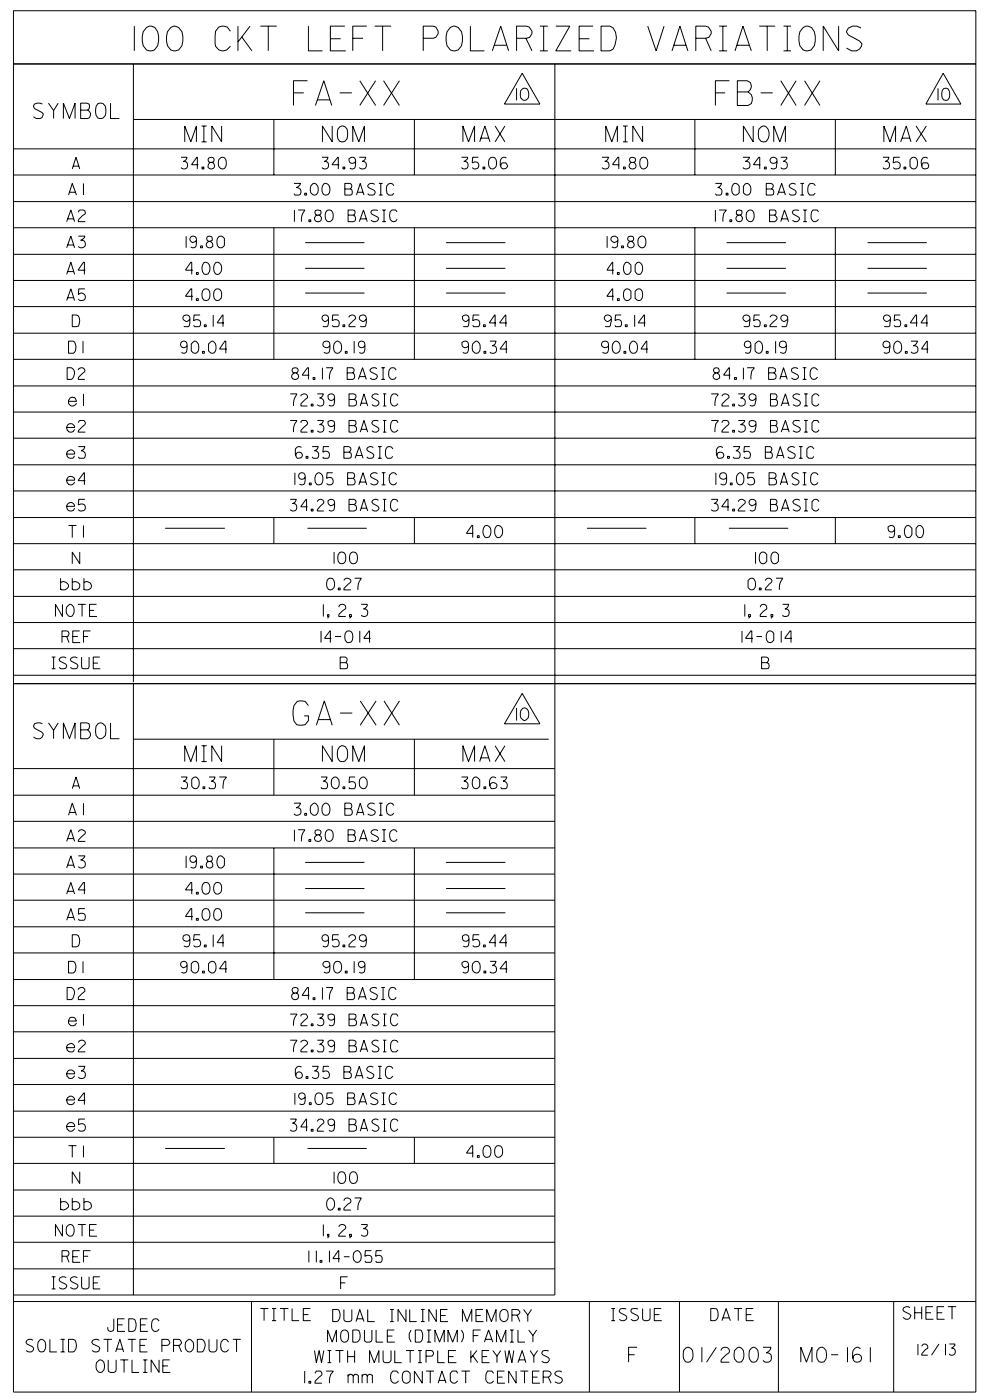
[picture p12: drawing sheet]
<svg xmlns="http://www.w3.org/2000/svg" width="179mm" height="254mm" viewBox="0 0 179 254" stroke-linecap="round" stroke-linejoin="round" font-family="sans-serif">
<g fill="none" stroke="#000" stroke-width=".18">
<path d="M2.4 1.9h174.6v250.7h-174.6zM2.4 11.6h174.6M7.7 18.9a1.12 1.12 0 0 0-1.6 .3l.2 .5 1.6 1-.3 .6a1.19 1.19 0 0 1-1.5-.1M8.8 18.7l.9 1.4 .9-1.4M14.6 20h1.3a.82 .82 0 0 1 .5 .7 .82 .82 0 0 1-.5 .8h-1.3v-2.8h1.1l.5 .2a.89 .89 0 0 1-.3 1.1M17.8 18.8l.6-.1a1.28 1.28 0 0 1 .8 1.7l-.1 .5-.4 .5-.6 .1a1.28 1.28 0 0 1-.8-1.6l.1-.6zM20.1 18.7v2.8h1.6M24.2 11.6v112.2M24.4 4.7v4.5M26.6 5l.5-.3h.4l.6 .3a3.2 3.2 0 0 1-.1 4.1l-.5 .1-.9-.1a3 3 0 0 1 0-4.1zM31 5l.5-.3a1.66 1.66 0 0 1 1.7 1.9l-.2 1.7-.6 .8-.6 .1-.8-.1a3 3 0 0 1 0-4.1zM41.8 5.7l-.6-.8-.6-.2-.9 .2-.6 .8-.1 .9 .1 1.8 .6 .7 .6 .1 .8-.1 .7-.7"/>
<path d="M43.2 4.7v4.5M43.8 6.7l1.9 2.5M45.4 4.7l-2.2 2.9M47.2 4.7h3M48.7 4.7v4.5M53.2 16.8h1.9M55.8 14.6h-2.6v4.5M56 4.7v4.5h2.5M57.2 19.1l1.5-4.5 1.5 4.5M57.6 18.1h2.2M59.9 7h1.9M61.6 16.8h2.2"/>
<path d="M62.6 4.7h-2.7v4.5h2.8M64 6.9h1.9M65.3 14.6l2.8 4.5M66.5 4.7h-2.5v4.5M68 4.7h2.9M68.1 14.6l-2.8 4.5M69.4 4.7v4.5M69.6 14.6l2.9 4.5M72.5 14.6l-2.9 4.5M76.8 6.9h1.8l.5-.1 .4-.7v-.4l-.4-.8-.5-.2h-1.8v4.5M81.7 5l.5-.3a1.66 1.66 0 0 1 1.7 1.9l-.2 1.7-.6 .8-.6 .1-.8-.1a3 3 0 0 1 0-4.1zM85.3 4.7v4.5h2.6"/>
<path d="M89.3 9.2l1.5-4.5 1.5 4.5M89.6 8.2h2.2M93.7 6.9h1.8l.6-.1 .4-.7v-.4l-.5-.8-.5-.2h-1.8v4.5M93.7 16v2.2M94.5 16.4a.81 .81 0 0 1 1.1-.3 1.54 1.54 0 0 1-.1 2l-.4 .1a.96 .96 0 0 1-.7-1.3zM94.7 13.3l3.2 5.6h-6.4zM95.4 6.9l1.1 2.3M97.9 4.7h1.5M97.9 9.2h1.5M98.6 4.7v4.5M100.7 11.6v223.3h-98.3M100.8 4.7h2.6l-2.6 4.5h2.8"/>
<path d="M105.1 7h1.8M107.6 4.7h-2.5v4.5h2.7M109 4.7h1.6l.6 .4a3.3 3.3 0 0 1 0 3.8l-.6 .3h-1.6zM117.5 4.7l1.5 4.5 1.5-4.5M121.9 9.2l1.4-4.5 1.5 4.5M122.2 8.2h2.2M126.2 6.9h1.8l.6-.1 .4-.7v-.4l-.5-.8-.5-.2h-1.8v4.5M128 6.9l1 2.3M129.8 16.8h1.8M130.5 4.7h1.4M130.5 9.2h1.4M131.1 4.7v4.5"/>
<path d="M132.3 14.6h-2.5v4.5M133.3 9.2l1.5-4.5 1.5 4.5M133.7 8.2h2.2M133.8 16.7h1.9a1.54 1.54 0 0 1 .6 2.1l-.6 .3h-1.9v-4.5h1.7l.6 .4a1.23 1.23 0 0 1-.4 1.7M137.7 4.7h2.9M138 16.8h2.2M139.2 4.7v4.5M141.6 14.6l2.8 4.5M142.1 4.7h1.4M142.1 9.2h1.4M142.8 4.7v4.5M144.4 14.6l-2.8 4.5"/>
<path d="M145.7 5l.5-.3 1 .3a3.2 3.2 0 0 1-.1 4.1l-.6 .1-.8-.1a3 3 0 0 1 0-4.1zM146 14.6l2.7 4.5M148.7 14.6l-2.7 4.5M152.1 4.7v4.5l-2.8-4.5v4.5M156.2 5.1a1.69 1.69 0 0 0-2.6 .6l.3 .6 2 1.2 .5 .5-.1 .4a1.44 1.44 0 0 1-2.1 .7l-.6-.4M170.2 16v2.2M171.1 13.3l3.2 5.6h-6.3zM171.2 16.1l.5-.1a1.31 1.31 0 0 1 .5 1.8 .71 .71 0 0 1-1 .3 1.62 1.62 0 0 1 0-2zM2.4 27h174.6M2.4 31.8h174.6M2.4 36.6h174.6M9.7 20.1v1.4"/>
<path d="M11.5 21.5v-2.8l1.1 2.8 1-2.8v2.8M12.3 39.7h1.1M12.4 35.4l.7-2.1 .8 2.1M12.6 34.9h1.1M13.1 30.6l.7-2.1 .7 2.1M13.3 30.1h1M14.2 38.5l.3-.4h.6l.3 .2v.6l-1.1 .9-.1 .4h1.3M15.1 33.3v2.1M24.2 21.7h152.8M32.8 28.5h1.1a.9 .9 0 0 1-.6 .8 .68 .68 0 0 1 .7 .9 .68 .68 0 0 1-1.2 .2M33.5 25.7v-2.8l1.1 2.8 1-2.8v2.8M36 29.9h-1.2l.9-1.4 .1 2.1"/>
<path d="M36.6 25.7h.9M36.6 22.9h.9M36.6 30.3h.4v.3h-.4zM37 22.9v2.8M38.2 29.5a.63 .63 0 0 0-.5 .6 .63 .63 0 0 0 .5 .5 .61 .61 0 0 0 .7-.5 .61 .61 0 0 0-.7-.6l-.4-.2-.1-.3a.61 .61 0 0 1 1.1-.3v.6l-.4 .2M40 28.6l.5-.1a1.22 1.22 0 0 1 0 2.1h-.2a1.2 1.2 0 0 1-.3-2zM40.2 22.9v2.8l-1.8-2.8v2.8M49.7 21.7v10.1M53.3 33.3h1.2l-.4 .6-.4 .1a.73 .73 0 0 1 .9 .5 .73 .73 0 0 1-.3 .9h-.8l-.2-.3M53.4 38.1v2.1M54.1 38.1l1.2 .1a2.58 2.58 0 0 0-.6 2M55.3 35.1h.3v.3h-.3z"/>
<path d="M56 39.9h.4v.3h-.4zM56.7 33.4l.3-.1a1.16 1.16 0 0 1 .7 1 1.16 1.16 0 0 1-.6 1.1h-.1a1.2 1.2 0 0 1-.3-2zM57.6 39a.61 .61 0 0 0-.4 1 .61 .61 0 0 0 1 0 .61 .61 0 0 0-.4-1 .5 .5 0 0 1-.6-.2 .5 .5 0 0 1 .1-.6h.9v.2a.46 .46 0 0 1-.4 .6M58.4 28.5h1.1a.9 .9 0 0 1-.7 .8 .68 .68 0 0 1 .8 .9 .68 .68 0 0 1-1.2 .2M58.7 33.4l.3-.1a1.15 1.15 0 0 1 .9 .8 1.15 1.15 0 0 1-.4 1.2 .71 .71 0 0 1-1-.3 1.73 1.73 0 0 1 .2-1.6zM59.3 38.2a.75 .75 0 0 1 1.1 .7 .93 .93 0 0 1-.8 1.3 1.32 1.32 0 0 1-.3-2zM60.3 22.9v2.8l-1.8-2.8v2.8M61.5 29.9h-1.2l1-1.4 .1 2.1M61.6 23l.6-.1a1.28 1.28 0 0 1 .9 1.7l-.1 .5-.4 .6h-.6a1.33 1.33 0 0 1-.8-1.7l.1-.5zM62.2 30.3h.4v.3h-.4zM62.6 34.3h1a.61 .61 0 0 1 .3 .5 .61 .61 0 0 1-.3 .6h-1v-2.1h.9l.2 .1a.66 .66 0 0 1-.1 .9M63.1 39h1.1a.68 .68 0 0 1 0 1.2h-1.1v-2.1l1.2 .1a.64 .64 0 0 1-.1 .8"/>
<path d="M64 25.7v-2.8l1.1 2.8 1-2.8v2.8M64.5 29.3a.65 .65 0 0 1-.8 .3 .65 .65 0 0 1-.4-.8 .67 .67 0 0 1 .7-.3 .67 .67 0 0 1 .5 .5 1.55 1.55 0 0 1-.3 1.6h-.4l-.3-.1M64.7 35.4l.6-2.1 .7 2.1M64.8 34.9h1.1M65.2 28.5h1.2a.9 .9 0 0 1-.7 .8 .7 .7 0 0 1 .7 1 .7 .7 0 0 1-1.2 .1M65.3 39.7h1.1M68 33.4a.78 .78 0 0 0-1.3 .4l.2 .2 1 .5 .2 .3-.2 .5-.9 .1-.3-.3M68.6 38.2a1.01 1.01 0 0 0-1.3 .2l.2 .5 1 .5 .2 .1v.3a.82 .82 0 0 1-1.4 .2M68.7 35.4h.7M68.7 33.3h.7M69.1 33.3v2.1M69.3 38.1h.7"/>
<path d="M69.7 38.1v2.1M71.4 33.7l-.2-.3-.4-.1a.96 .96 0 0 0-.6 1.4v.4l.3 .3h.7l.2-.3M72 38.4l-.2-.3h-.7a1.27 1.27 0 0 0 .3 2.1l.4-.1 .2-.3M75.2 21.7v10.1M83.7 28.5h1.1v.3l-.7 .5a.68 .68 0 0 1 .8 .9 .68 .68 0 0 1-1.2 .2M84 25.7v-2.8l1 2.8 1.1-2.8v2.8M86.8 28.5h-1l-.1 1a.78 .78 0 0 1 1.1 .1 .67 .67 0 0 1-.2 1 .67 .67 0 0 1-.9-.2M87 25.7l1-2.8 .9 2.8M87.2 25.1h1.4M87.6 30.3h.4v.3h-.4zM89 28.6a.75 .75 0 0 1 1.1 .8 .93 .93 0 0 1-.9 1.2 1.32 1.32 0 0 1-.2-2zM89.8 22.9l1.8 2.8"/>
<path d="M91.6 22.9l-1.8 2.8M91.8 28.7a.56 .56 0 0 0-.7-.1 1.25 1.25 0 0 0 .2 2h.5l.3-.5-.3-.6h-.7l-.3 .6M109.2 28.5h1.2a.9 .9 0 0 1-.7 .8 .7 .7 0 0 1 .7 1 .7 .7 0 0 1-1.2 .1M109.9 25.7v-2.8l1.1 2.8 1-2.8v2.8M112.3 29.9h-1.1l.9-1.4h.2v2.1M113 25.7h.9M113 22.9h.9M113.1 30.3h.3v.3h-.3zM113.4 22.9v2.8M114.6 29.5a.61 .61 0 0 0-.4 .9 .61 .61 0 0 0 1.1 0 .61 .61 0 0 0-.4-.9 .5 .5 0 0 1-.6-.2 .5 .5 0 0 1 .1-.7 .62 .62 0 0 1 .9 .4l-.1 .3-.3 .2M116.4 28.6a.75 .75 0 0 1 1.1 .8 .93 .93 0 0 1-.8 1.2 1.32 1.32 0 0 1-.3-2zM116.6 22.9v2.8l-1.8-2.8v2.8"/>
<path d="M126.1 21.7v10.1M129.8 33.3h1.1a.9 .9 0 0 1-.7 .7 .76 .76 0 0 1 .8 .5 .76 .76 0 0 1-.3 .9h-.8l-.1-.3M129.8 38.1v2.1M130.5 38.1h1.2a2.25 2.25 0 0 0-.6 2.1M131.7 35.1h.4v.3h-.4zM132.4 39.9h.3v.3h-.3zM133.1 33.4l.4-.1 .3 .1 .3 .4v1.2l-.3 .3-.5 .1a1.32 1.32 0 0 1-.2-2zM134 39a.6 .6 0 0 0-.4 .9 .6 .6 0 0 0 1 0 .6 .6 0 0 0-.4-.9l-.6-.1v-.5l.1-.2h.7a.48 .48 0 0 1 .2 .5 .48 .48 0 0 1-.4 .3M134.8 28.5h1.2l-.5 .6-.3 .2a.71 .71 0 0 1 .8 .9 .71 .71 0 0 1-1.2 .2M135.2 33.4l.3-.1a1.16 1.16 0 0 1 .7 1 1.16 1.16 0 0 1-.6 1.1l-.4-.1-.3-.3v-1.2zM135.5 38.5l.3-.3 .4-.1a1.22 1.22 0 0 1 0 2.1h-.2a.96 .96 0 0 1-.6-1.3zM136.6 22.9v2.8l-1.7-2.8v2.8"/>
<path d="M137.7 23.5l.7-.6a1.46 1.46 0 0 1 .9 2.2l-.3 .6h-.6a1.28 1.28 0 0 1-.8-1.7zM137.9 29.9h-1.2l1-1.4h.1v2.1M138.7 30.3h.3v.3h-.3zM139 34.3h.9a.67 .67 0 0 1 .4 1l-1.3 .1v-2.1h.9l.3 .1 .1 .4-.4 .5M139.6 39h.9l.3 .3a.54 .54 0 0 1 .1 .5 .54 .54 0 0 1-.4 .4h-.9v-2.1l1.1 .1a.64 .64 0 0 1-.2 .8M140.4 25.7v-2.8l1.1 2.8 1-2.8v2.8M141 29.3a.68 .68 0 0 1-.8 .3 .68 .68 0 0 1-.5-.6 .65 .65 0 0 1 .6-.5 .65 .65 0 0 1 .7 .5l-.2 1.5-.4 .1-.5-.1M141 35.4l.8-2.1 .7 2.1M141.2 34.9h1.1M141.6 28.5h1.1v.3l-.6 .5a.68 .68 0 0 1 .7 .9 .68 .68 0 0 1-1.2 .2M141.8 39.7h1.1M144.3 33.4a.72 .72 0 0 0-1.1 .4l.1 .2 1 .5 .1 .3-.1 .5-.3 .1h-.6l-.2-.3"/>
<path d="M144.9 38.2a.93 .93 0 0 0-1.2 .2l.2 .5 1.1 .6-.1 .5a.78 .78 0 0 1-1.2 0M145.2 35.4h.7M145.2 33.3h.7M145.5 33.3v2.1M145.7 38.1h.7M146 38.1v2.1M147.9 33.7a.73 .73 0 0 0-1-.3 1.66 1.66 0 0 0 0 2h.7l.3-.3M148.5 38.4l-.3-.3h-.7a1.31 1.31 0 0 0 .2 2.1l.5-.1 .3-.3M151.5 21.7v10.1M160.2 28.5h1.1a.9 .9 0 0 1-.7 .8 .68 .68 0 0 1 .7 .9 .68 .68 0 0 1-1.1 .2M160.3 25.7v-2.8l1.1 2.8 1.1-2.8v2.8M163.2 28.5h-1.1l-.1 1a.86 .86 0 0 1 1.2 .1 .73 .73 0 0 1-.1 1h-.7l-.4-.2"/>
<path d="M163.4 25.7l1-2.8 .9 2.8M163.6 25.1h1.5M164 30.3h.3v.3h-.3zM165.1 29l.3-.4 .4-.1a1.22 1.22 0 0 1 0 2.1h-.4l-.3-.4zM166.2 22.9l1.8 2.8M168 22.9l-1.8 2.8M168.3 28.7l-.5-.2a.96 .96 0 0 0-.6 1.5l.1 .4a.72 .72 0 0 0 1.1 0 .64 .64 0 0 0-.2-.9h-.7l-.3 .6M2.4 50.9h174.6M2.4 55.6h174.6M2.4 46.1h174.6M2.4 41.3h174.6M12.1 49.8l.8-2.2 .6 2.2"/>
<path d="M12.1 54.5l.8-2.1 .6 2.1M12.1 40.2l.8-2.1 .6 2.1M12.1 45l.8-2.2 .6 2.2M12.3 49.3h1.1M12.3 54h1.1M12.3 44.4h1.1M13.1 57.1h.8a1.32 1.32 0 0 1 .3 2.1l-1.1 .1zM14.2 42.8h1.2l-.4 .6-.4 .2a.71 .71 0 0 1 .8 .9 .71 .71 0 0 1-1.2 .2M15.4 52.4h-1.1l-.1 1 .4-.2a.72 .72 0 0 1 .8 .4 .72 .72 0 0 1-.2 .8l-.7 .1-.3-.2M15.5 49h-1.3l.9-1.4h.2v2.2M33.8 42.8v2.2M34.4 57.9l-.5 .4-.6-.3a.55 .55 0 0 1 .1-.8 .68 .68 0 0 1 1 .5 1.62 1.62 0 0 1-.2 1.6l-.9-.1"/>
<path d="M35 49h-1.3l.9-1.4h.2v2.2M35 53.8h-1.3l.9-1.4h.2v2.1M35.6 49.4h.4v.4h-.4zM35.6 54.2h.4v.3h-.4zM35.6 43.6a.66 .66 0 0 1-1.1 .1 .59 .59 0 0 1 .4-.9 .59 .59 0 0 1 .7 .5l-.1 1.4a.62 .62 0 0 1-.9 .1M36.3 57.1h-1.1l-.1 1.1a.81 .81 0 0 1 1.3 .3l-.1 .6-.2 .2h-.8l-.2-.3M36.4 44.6h.3v.4h-.3zM37 47.7l.2-.1a1.12 1.12 0 0 1 .8 1.7l-.3 .4-.5 .1a1.25 1.25 0 0 1-.5-1.7zM37 52.5a.75 .75 0 0 1 1.1 .8 .93 .93 0 0 1-.9 1.2 1.32 1.32 0 0 1-.2-2zM37.1 58.9h.3v.4h-.3zM37.9 43.8a.6 .6 0 0 0-.5 .6 .6 .6 0 0 0 .6 .6 .6 .6 0 0 0 .6-.6 1.23 1.23 0 0 0-1-.8v-.6a.61 .61 0 0 1 .8 0l.1 .6-.4 .2M38.7 57.1v2.2"/>
<path d="M39.1 47.7l.3-.1a1.17 1.17 0 0 1 .8 1 1.17 1.17 0 0 1-.7 1.2h-.1a1.25 1.25 0 0 1-.6-1.7zM39.1 52.5a.75 .75 0 0 1 1.1 .8 .93 .93 0 0 1-.8 1.2 1.32 1.32 0 0 1-.3-2zM39.7 42.9h.7l.3 .4v1.2l-.3 .4-.5 .1a1.32 1.32 0 0 1-.2-2.1zM40.6 58.6h-1.2l1-1.5 .1 2.2M49.7 41.3v23.9M55.4 44h10.7M55.4 48.7h10.7M55.4 53.2h10.7M59.6 57.9l-.3 .3a.59 .59 0 0 1-.8-.3 .59 .59 0 0 1 .4-.8 .59 .59 0 0 1 .7 .6 1.62 1.62 0 0 1-.3 1.6l-.7-.1M61.5 57.1h-1.1l-.1 1.1a.86 .86 0 0 1 1.2 .1 .88 .88 0 0 1-.2 1h-.9l-.1-.3M62.2 58.9h.4v.4h-.4zM63.3 57.6a.58 .58 0 0 1 .7-.4 .58 .58 0 0 1 .4 .7l-1.1 1v.4h1.2"/>
<path d="M65.2 40.2l.7-2.1 .7 2.1M66.4 57.9l-.5 .4-.6-.3a.55 .55 0 0 1 .1-.8 .68 .68 0 0 1 1 .5 1.62 1.62 0 0 1-.2 1.6l-.9-.1M69.3 40.2h.7M75.2 41.3v23.9M80.9 44h10.8M80.9 48.7h10.8M80.9 53.2h10.8M85.1 57.9l-.3 .3a.59 .59 0 0 1-.8-.2 .59 .59 0 0 1 .2-.8 .59 .59 0 0 1 .8 .2 2.41 2.41 0 0 1-.2 1.9l-.7-.1M86.9 57.1h-1.1v1.1a.86 .86 0 0 1 1.1 .1 .88 .88 0 0 1-.1 1h-.9l-.1-.3M87.7 58.9h.3v.4h-.3zM90 58.6h-1.2l.9-1.5 .1 2.2M91.9 58.6h-1.2l1-1.5 .1 2.2"/>
<path d="M110.1 42.8v2.2M110.9 57.9l-.3 .3a.58 .58 0 0 1-.8-.1 .58 .58 0 0 1 0-.8 .58 .58 0 0 1 .8-.1l.2 .2a2.97 2.97 0 0 1-.2 1.9l-.8-.1M111.3 49h-1.2l1-1.4 .1 2.2M111.3 53.8h-1.2l1-1.4 .1 2.1M112 49.4h.3v.4h-.3zM112 54.2h.3v.3h-.3zM112.1 43.6l-.7 .4-.5-.3a.55 .55 0 0 1 .2-.8 .68 .68 0 0 1 1 .4l-.2 1.5a.72 .72 0 0 1-.9 0M112.7 57.1h-1l-.1 1.1a.72 .72 0 0 1 1 0 .72 .72 0 0 1-.1 1.1h-.8l-.1-.3M112.8 44.6h.3v.4h-.3zM113.4 58.9h.4v.4h-.4zM113.4 47.7l.5-.1 .6 .5v1.2l-.4 .4-.4 .1a1.25 1.25 0 0 1-.5-1.7zM113.4 52.5h.7l.4 .3v1.3l-.4 .3-.4 .1a1.32 1.32 0 0 1-.3-2z"/>
<path d="M114.3 43.8l-.4 .3a.59 .59 0 0 0 .4 .9 .59 .59 0 0 0 .7-.6 .94 .94 0 0 0-1-.7l-.1-.4a.61 .61 0 0 1 1-.3v.6l-.4 .2M115.1 57.1v2.2M115.6 47.7l.2-.1a1.23 1.23 0 0 1 .8 1 1.23 1.23 0 0 1-.6 1.2l-.4-.1-.4-.4v-1.2zM115.6 52.5l.4-.1a1.22 1.22 0 0 1 0 2.1l-.4-.1-.4-.3v-1.3zM116.1 42.9l.5-.1a1.22 1.22 0 0 1 0 2.2h-.2a1.2 1.2 0 0 1-.3-2.1zM117.1 58.6h-1.3l1-1.5 .1 2.2M126.1 41.3v23.9M131.8 44h10.8M131.8 48.7h10.8M131.8 53.2h10.8M136 57.9l-.5 .4a.63 .63 0 0 1-.7-.6 .63 .63 0 0 1 .6-.6 .63 .63 0 0 1 .6 .6l-.1 1.5h-1M137.8 57.1h-1l-.1 1.1a.78 .78 0 0 1 1.1 .1 .88 .88 0 0 1-.1 1h-.8l-.2-.3"/>
<path d="M138.7 58.9h.3v.4h-.3zM139.7 57.6a.66 .66 0 0 1 .7-.4 .66 .66 0 0 1 .6 .5l-1.3 1.4v.2h1.3M141.6 40.2l.7-2.1 .8 2.1M142.9 57.9l-.3 .3a.58 .58 0 0 1-.8-.1 .58 .58 0 0 1 0-.8 .58 .58 0 0 1 .8-.1l.2 .2a2.97 2.97 0 0 1-.2 1.9l-.8-.1M145.7 40.2h.7M151.5 41.3v23.9M157.4 44h10.7M157.4 48.7h10.7M157.4 53.2h10.7M161.5 57.9l-.6 .4a.63 .63 0 0 1-.6-.6 .63 .63 0 0 1 .6-.6 .63 .63 0 0 1 .6 .6l-.1 1.5h-1M163.3 57.1h-1l-.1 1.1a.78 .78 0 0 1 1.1 .1 .88 .88 0 0 1-.2 1h-.7l-.2-.3M164.2 58.9h.3v.4h-.3z"/>
<path d="M166.4 58.6h-1.2l.9-1.5h.2v2.2M168.3 58.6h-1.2l.9-1.5 .1 2.2M2.4 70h174.6M2.4 74.8h174.6M2.4 65.2h174.6M2.4 60.5h174.6M2.4 79.5h174.6M12.1 77.6h1.4a.73 .73 0 0 0-1-.7 .73 .73 0 0 0-.2 1.2 .68 .68 0 0 0 1.2-.2M12.2 66.7h.7a1.24 1.24 0 0 1 0 2.1h-.7zM12.4 61.9h.9a1.44 1.44 0 0 1 0 2.2h-.9zM12.4 72.8h1.5a.74 .74 0 0 0-.7-.7 .74 .74 0 0 0-.8 .5v.6a.75 .75 0 0 0 .8 .5 .75 .75 0 0 0 .7-.5M14.2 67.1a.58 .58 0 0 1 .7-.4 .58 .58 0 0 1 .4 .8l-1.1 1v.3h1.2"/>
<path d="M14.2 76.7l.3-.4h.7a.55 .55 0 0 1 .2 .7l-1.1 1.1-.1 .3h1.3M15.1 61.9v2.2M15.1 71.5v2.2M33.9 62.7a.62 .62 0 0 1-.9 .3 .62 .62 0 0 1 0-1 .61 .61 0 0 1 .9 .5 1.55 1.55 0 0 1-.2 1.5l-.4 .1-.4-.2M35 62.1l.3-.2a1.23 1.23 0 0 1 .8 1 1.23 1.23 0 0 1-.6 1.2l-.5-.1-.3-.3v-1.3zM36.7 63.8h.4v.3h-.4zM38.2 62.1l.2-.2a1.23 1.23 0 0 1 .8 1 1.23 1.23 0 0 1-.6 1.2l-.4-.1-.4-.3v-1.3zM41.1 63.3h-1.2l.9-1.4h.2v2.2M52.6 76.3l1.2 .1a2.58 2.58 0 0 0-.6 2M52.6 71.5h1.2a2.91 2.91 0 0 0-.6 2.2M53.4 67.6a.61 .61 0 0 0-.4 1 .61 .61 0 0 0 1 0 .61 .61 0 0 0-.3-1 .5 .5 0 0 1-.7-.2 .5 .5 0 0 1 .2-.6l.4-.1 .4 .2v.6l-.3 .1M54.6 76.7v-.2l.2-.2h.7a.55 .55 0 0 1 .2 .7l-1.1 1.1v.3h1.2"/>
<path d="M54.6 71.9a.58 .58 0 0 1 .7-.4 .58 .58 0 0 1 .4 .7l-1.1 1v.5h1.2M56.1 68.1h-1.3l1-1.4h.2v2.1M56.5 78.1h.3v.3h-.3zM56.5 73.3h.3v.4h-.3zM56.8 68.5h.3v.3h-.3zM57.6 76.3h1.1a.9 .9 0 0 1-.7 .7 .68 .68 0 0 1 .7 1 .68 .68 0 0 1-1.1 .1M57.6 71.5h1.1a.9 .9 0 0 1-.7 .7 .7 .7 0 0 1 .7 1 .7 .7 0 0 1-1.1 .2M58.5 66.7v2.1M59.2 66.7l1.2 .1a2.58 2.58 0 0 0-.6 2M59.8 62.7a.65 .65 0 0 1-.9 .3 .65 .65 0 0 1-.1-1 .66 .66 0 0 1 1 .5 1.55 1.55 0 0 1-.2 1.5l-.4 .1-.5-.2M60.7 77a.63 .63 0 0 1-.7 .4 .63 .63 0 0 1-.5-.5v-.4a.94 .94 0 0 1 1.1 0 2.24 2.24 0 0 1-.2 1.8l-.4 .1-.3-.2M60.7 72.2l-.3 .4a.6 .6 0 0 1-.8-.2 .6 .6 0 0 1 .2-.8 .6 .6 0 0 1 .8 .1 2.41 2.41 0 0 1-.2 1.9l-.4 .1-.3-.2"/>
<path d="M60.9 62.1l.2-.2a1.17 1.17 0 0 1 .9 1 1.17 1.17 0 0 1-.7 1.2h-.2a1.32 1.32 0 0 1-.2-2zM62.6 63.8h.4v.3h-.4zM63 67.6h1a.68 .68 0 0 1 0 1.2h-1v-2.1h.9l.3 .2a.55 .55 0 0 1-.2 .7M63.3 77.2h.9a.71 .71 0 0 1 .4 1l-.4 .2h-.9v-2.1l1.2 .1 .1 .4-.1 .2-.3 .2M63.3 72.5h.9a.62 .62 0 0 1 .5 .6 .62 .62 0 0 1-.5 .6h-.9v-2.2h.9l.3 .1 .1 .4-.4 .5M64.2 61.9v2.2M65 68.8l.8-2.1 .6 2.1M65.2 68.3h1.1M65.3 78.4l.7-2.1 .7 2.1M65.3 73.7l.7-2.2 .7 2.2M65.5 77.9h1M65.5 73.2h1"/>
<path d="M66.2 62.7a.62 .62 0 0 1-1 .3 .62 .62 0 0 1 .1-1 .61 .61 0 0 1 .9 .5 1.55 1.55 0 0 1-.3 1.5l-.4 .1-.3-.2M68.4 66.9a.78 .78 0 0 0-1.3 .3l.2 .3 1 .5 .2 .2-.2 .5a.86 .86 0 0 1-1.2-.1M68.7 76.4a.84 .84 0 0 0-1.2 .3l.1 .3 1 .6 .1 .2-.1 .4a.78 .78 0 0 1-1.1-.1M68.7 71.6a.72 .72 0 0 0-1.2 .4l.1 .2 1 .5a.54 .54 0 0 1 .1 .6 .54 .54 0 0 1-.4 .4h-.4l-.4-.3M69.2 68.8h.6M69.2 66.7h.6M69.5 78.4h.6M69.5 76.3h.6M69.5 73.7h.6M69.5 71.5h.6M69.5 66.7v2.1M69.8 71.5v2.2"/>
<path d="M69.8 76.3v2.1M71.9 67.1a.71 .71 0 0 0-1-.3 1.25 1.25 0 0 0 .2 2l.5-.1 .3-.3M72.2 76.7l-.2-.4h-.8a1.31 1.31 0 0 0 .2 2.1l.5-.1 .3-.3M72.2 71.9a.73 .73 0 0 0-1-.4 1.31 1.31 0 0 0 .2 2.2l.5-.1 .3-.4M85 62.7a.63 .63 0 0 1-.7 .4 .63 .63 0 0 1-.5-.5v-.5a.66 .66 0 0 1 .7-.2 .66 .66 0 0 1 .5 .6 1.55 1.55 0 0 1-.3 1.5l-.4 .1-.3-.2M86.1 62.1l.2-.2a1.23 1.23 0 0 1 .8 1 1.23 1.23 0 0 1-.6 1.2h-.2a1.2 1.2 0 0 1-.2-2zM87.8 63.8h.3v.3h-.3zM88.9 61.9h1.1l-.2 .5-.5 .3a.68 .68 0 0 1 .7 1 .68 .68 0 0 1-1.1 .1M92 63.3h-1.3l1.1-1.4v2.2M110.4 62.7a.65 .65 0 0 1-1 .3 .65 .65 0 0 1 0-1 .66 .66 0 0 1 1 .5 1.55 1.55 0 0 1-.3 1.5l-.4 .1-.4-.2M111.4 62.1l.3-.2a1.17 1.17 0 0 1 .8 1 1.17 1.17 0 0 1-.7 1.2h-.1a1.32 1.32 0 0 1-.3-2zM113.2 63.8h.3v.3h-.3z"/>
<path d="M114.5 62.1l.3-.2a1.16 1.16 0 0 1 .8 1.8 .73 .73 0 0 1-1.1 .3 1.52 1.52 0 0 1 0-1.9zM117.5 63.3h-1.2l.9-1.4 .1 2.2M129 76.3h1.3a2.25 2.25 0 0 0-.6 2.1M129 71.5h1.3a2.63 2.63 0 0 0-.6 2.2M129.9 67.6a.6 .6 0 0 0-.6 .7 .6 .6 0 0 0 .7 .5 .6 .6 0 0 0 .5-.6 1.23 1.23 0 0 0-1-.7v-.6a.61 .61 0 0 1 .9 0l.1 .6-.5 .1M131 76.7l.2-.4h.7l.3 .2v.5l-1.2 1.1v.3h1.2M131 71.9a.66 .66 0 0 1 .7-.4 .66 .66 0 0 1 .5 .6l-1.2 1.3v.3h1.2M132.5 68.1h-1.2l.9-1.4 .1 2.1M132.9 78.1h.4v.3h-.4zM132.9 73.3h.4v.4h-.4zM133.3 68.5h.3v.3h-.3zM133.9 76.3h1.2l-.4 .6-.3 .1a.71 .71 0 0 1 .8 1 .71 .71 0 0 1-1.3 .1"/>
<path d="M133.9 71.5h1.2l-.1 .2-.6 .5a.73 .73 0 0 1 .8 1 .73 .73 0 0 1-1.3 .2M134.9 66.7v2.1M135.5 66.7h1.3a2.25 2.25 0 0 0-.6 2.1M136.2 62.7a.62 .62 0 0 1-.9 .3 .62 .62 0 0 1 0-1 .61 .61 0 0 1 .9 .5 1.55 1.55 0 0 1-.2 1.5l-.5 .1-.3-.2M137.1 77a.74 .74 0 0 1-1.1 .1l-.1-.3a.57 .57 0 0 1 .7-.5l.5 .2a2.68 2.68 0 0 1-.3 1.8l-.4 .1-.4-.2M137.1 72.2l-.3 .4a.63 .63 0 0 1-.8-.3 .63 .63 0 0 1 .2-.8 .63 .63 0 0 1 .9 .2 2.97 2.97 0 0 1-.3 1.9l-.4 .1-.4-.2M137.3 62.1l.3-.2a1.23 1.23 0 0 1 .7 1 1.23 1.23 0 0 1-.6 1.2l-.4-.1-.3-.3v-1.3zM139 63.8h.3v.3h-.3zM139.4 67.6h1a.71 .71 0 0 1 .3 1.1l-.3 .1h-1v-2.1h.9l.3 .2v.6l-.2 .1M139.8 77.2h.9a.68 .68 0 0 1 0 1.2h-.9v-2.1l1.1 .1a.64 .64 0 0 1-.2 .8M139.8 72.5h.9a.67 .67 0 0 1 0 1.2h-.9v-2.2h.8l.3 .1a.66 .66 0 0 1-.2 .9M140.7 61.9v2.2"/>
<path d="M141.5 68.8l.6-2.1 .7 2.1M141.6 68.3h1M141.7 78.4l.8-2.1 .7 2.1M141.7 73.7l.8-2.2 .7 2.2M141.9 77.9h1.1M141.9 73.2h1.1M142.6 62.7a.65 .65 0 0 1-.9 .3 .65 .65 0 0 1-.1-1 .66 .66 0 0 1 1 .5 1.55 1.55 0 0 1-.2 1.5l-.4 .1-.5-.2M144.8 66.9l-.4-.2h-.4l-.3 .2-.1 .2 .1 .4 1 .5 .2 .2-.2 .5a.78 .78 0 0 1-1.1-.1M145.1 76.4a.91 .91 0 0 0-1.3 .3l.2 .3 1 .6 .2 .2-.2 .4-.3 .2h-.4l-.5-.3M145.1 71.6a.78 .78 0 0 0-1.3 .4l.2 .2 1 .5 .2 .3-.2 .5-.3 .2h-.4l-.5-.3M145.6 68.8h.7M145.6 66.7h.7"/>
<path d="M145.9 78.4h.6M145.9 76.3h.6M145.9 73.7h.6M145.9 71.5h.6M146 66.7v2.1M146.2 71.5v2.2M146.2 76.3v2.1M148.3 67.1l-.3-.3-.4-.1a1.22 1.22 0 0 0 0 2.1l.4-.1 .3-.3M148.6 76.7l-.3-.4h-.7l-.3 .4v1.3l.6 .4 .4-.1 .3-.3M148.6 71.9l-.3-.4h-.2h-.5l-.3 .4v1.3l.6 .5 .4-.1 .3-.4M161.4 62.7a.65 .65 0 0 1-1 .3 .65 .65 0 0 1 0-1 .68 .68 0 0 1 1 .5l-.1 1.4-.4 .2-.6-.2M162.5 62.1l.2-.2a1.17 1.17 0 0 1 .9 1 1.17 1.17 0 0 1-.7 1.2h-.2a1.32 1.32 0 0 1-.2-2z"/>
<path d="M164.2 63.8h.4v.3h-.4zM165.3 61.9h1.1a1.15 1.15 0 0 1-.7 .8 .71 .71 0 0 1 .8 1 .71 .71 0 0 1-1.2 .1M168.4 63.3h-1.2l.9-1.4 .1 2.2M2.4 84.3h174.6M2.4 89.1h174.6M2.4 93.9h174.6M2.4 98.6h174.6M12.1 82.4h1.4a.75 .75 0 0 0-.9-.8 .75 .75 0 0 0-.4 1.2l.2 .3h.8l.3-.4M12.1 87.1h1.4a.73 .73 0 0 0-1-.6 .73 .73 0 0 0-.2 1.2 .67 .67 0 0 0 .7 .3 .67 .67 0 0 0 .5-.5M12.1 91.9h1.4a.7 .7 0 0 0-.5-.7 .77 .77 0 0 0-.9 .5 .77 .77 0 0 0 .5 1 .77 .77 0 0 0 .9-.5M12.4 95.3h1.5M13.1 95.3v2.2"/>
<path d="M14.2 81h1.2a.9 .9 0 0 1-.7 .8 .76 .76 0 0 1 .8 .5 .76 .76 0 0 1-.3 .8h-.8l-.2-.2M15.1 95.3v2.2M15.4 90.6h-1.1l-.1 1a.86 .86 0 0 1 1.2 .1 .73 .73 0 0 1-.2 .9l-.7 .1-.3-.2M15.5 87.2h-1.3l1-1.4 .1 2.2M30 95.8h10.8M49.7 93.9v4.7M52.6 90.6h1.1a.9 .9 0 0 1-.6 .8 .68 .68 0 0 1 .7 .9 .68 .68 0 0 1-1.2 .2M53.5 85.8v2.2M54.7 81.2l-.5-.2-.6 .4v1.1l.1 .4 .2 .2h.7a.58 .58 0 0 0 0-1 .58 .58 0 0 0-.9 .2v.3M55.4 86.6a.62 .62 0 0 1-1 .2 .62 .62 0 0 1 0-.9 .61 .61 0 0 1 1 .5 1.55 1.55 0 0 1-.3 1.5l-.4 .1-.4-.2M55.5 82.8h.4v.3h-.4zM55.8 91.9h-1.2l.9-1.3 .1 2.1"/>
<path d="M55.8 95.8h10.7M56.1 87.6h.4v.4h-.4zM56.5 92.4h.3v.3h-.3zM56.6 81h1.1a.9 .9 0 0 1-.6 .8 .76 .76 0 0 1 .7 .5 .76 .76 0 0 1-.2 .8h-.8l-.2-.2M57.5 85.9l.2-.1a1.16 1.16 0 0 1 .8 1.7 .73 .73 0 0 1-1 .4 1.52 1.52 0 0 1 0-2zM57.6 91a.58 .58 0 0 1 .7-.4 .58 .58 0 0 1 .4 .8 1.7 1.7 0 0 0-1.1 1.3h1.1M59.7 81h-1l-.1 1a.72 .72 0 0 1 1 .1 .72 .72 0 0 1-.1 1h-.8l-.1-.2M60.4 85.8h-1.1v1l.4-.2a.68 .68 0 0 1 .7 .9 .68 .68 0 0 1-1.1 .2M60.7 91.4a.66 .66 0 0 1-1.1 0l-.1-.2a.6 .6 0 0 1 .6-.6 .6 .6 0 0 1 .6 .5l-.1 1.4a.62 .62 0 0 1-.9 0M62.4 82h.9a.67 .67 0 0 1 .4 1.1h-1.3v-2.1h.8l.4 .2 .1 .3-.4 .5M63.1 86.8h1a.68 .68 0 0 1 0 1.2h-1v-2.2h.9a.59 .59 0 0 1 .1 1M63.3 91.5h.9a.71 .71 0 0 1 .4 1l-.4 .2h-.9v-2.1h.9l.3 .2 .1 .3-.1 .3-.3 .1"/>
<path d="M64.4 83.1l.8-2.1 .7 2.1M64.6 82.6h1.1M65.1 88l.8-2.2 .6 2.2M65.3 87.5h1.1M65.3 92.7l.7-2.1 .7 2.1M65.5 92.2h1M67.7 81.2a.72 .72 0 0 0-1.2 .3l.2 .3 .9 .5 .2 .2-.2 .6h-.2h-.6l-.3-.2M68.5 85.9a.76 .76 0 0 0-1.3 .5l.2 .2 1 .5 .2 .2v.2a.82 .82 0 0 1-1.4 .2M68.6 83.1h.6M68.6 81h.6M68.7 90.8a.72 .72 0 0 0-1.2 .3l.1 .3 1 .5 .1 .2-.1 .4a.78 .78 0 0 1-1.1 0M68.9 81v2.1"/>
<path d="M69.2 88h.7M69.2 85.8h.7M69.5 92.7h.6M69.5 90.6h.6M69.6 85.8v2.2M69.8 90.6v2.1M71.3 81.4a.73 .73 0 0 0-1-.3 1.66 1.66 0 0 0 0 2h.6l.4-.3M72 86.2l-.3-.3-.4-.1a1 1 0 0 0-.6 1.5v.2l.6 .5 .4-.1 .3-.4M72.2 91a.73 .73 0 0 0-1-.3 1.25 1.25 0 0 0 .2 2l.5-.1 .3-.3M75.2 93.9v4.7M85.8 96.8h-1.1l.9-1.5h.2v2.2M86.6 97.2h.3v.3h-.3z"/>
<path d="M88 95.4l.2-.1a1.12 1.12 0 0 1 .8 1.7l-.3 .5h-.5a1.25 1.25 0 0 1-.5-1.7zM90.1 95.4l.2-.1a1.17 1.17 0 0 1 .9 1.1 1.17 1.17 0 0 1-.7 1.1h-.2a1.25 1.25 0 0 1-.5-1.7zM106.5 95.8h10.7M126.1 93.9v4.7M129 90.6h1.2a.9 .9 0 0 1-.7 .8 .7 .7 0 0 1 .7 1 .7 .7 0 0 1-1.2 .1M129.9 85.8v2.2M131.1 81.2l-.5-.2a.96 .96 0 0 0-.6 1.5l.3 .6h.7a.62 .62 0 0 0-.1-1.1 .62 .62 0 0 0-.9 .6M131.8 86.6a.65 .65 0 0 1-1 .2 .65 .65 0 0 1 0-.9 .66 .66 0 0 1 1 .5 1.55 1.55 0 0 1-.2 1.5l-.5 .1-.4-.2M132 82.8h.3v.3h-.3zM132.2 91.9h-1.2l.9-1.3h.2v2.1M132.2 95.8h10.8M132.5 87.6h.3v.4h-.3z"/>
<path d="M132.9 92.4h.4v.3h-.4zM133 81h1.2a.9 .9 0 0 1-.7 .8 .76 .76 0 0 1 .8 .5 .76 .76 0 0 1-.3 .8h-.8l-.2-.2M133.9 85.9l.3-.1a1.23 1.23 0 0 1 .8 1 1.23 1.23 0 0 1-.6 1.2h-.2a1.32 1.32 0 0 1-.3-2.1zM133.9 91a.66 .66 0 0 1 .7-.4 .66 .66 0 0 1 .6 .6l-1.3 1.3v.2h1.3M136 81h-1l-.1 1a.78 .78 0 0 1 1.1 .1 .88 .88 0 0 1-.1 1h-.8l-.2-.2M136.8 85.8h-1.1l-.1 1 .4-.2a.72 .72 0 0 1 .8 .4 .72 .72 0 0 1-.2 .9l-.6 .1-.4-.3M137.1 91.4a.8 .8 0 0 1-1 .2 .62 .62 0 0 1 .2-1 .62 .62 0 0 1 .8 .5l-.1 1.4a.62 .62 0 0 1-1 0M138.8 82h1a.61 .61 0 0 1 .3 .6 .61 .61 0 0 1-.3 .5h-1v-2.1h.9l.2 .2a.66 .66 0 0 1-.1 .8M139.5 86.8h.9a.71 .71 0 0 1 .4 1l-.4 .2h-.9v-2.2h.9l.3 .1 .1 .5-.1 .2-.3 .2M139.8 91.5h.9a.68 .68 0 0 1 0 1.2h-.9v-2.1h.8l.3 .2a.55 .55 0 0 1-.2 .7M140.9 83.1l.6-2.1 .7 2.1M141 82.6h1.1"/>
<path d="M141.5 88l.7-2.2 .7 2.2M141.7 92.7l.8-2.1 .7 2.1M141.7 87.5h1M141.9 92.2h1.1M144.2 81.2a.78 .78 0 0 0-1.3 .3l.2 .3 1 .5 .2 .2-.2 .6h-.3h-.6l-.3-.2M144.9 85.9a.7 .7 0 0 0-.8-.1 .7 .7 0 0 0-.4 .6l.1 .2 1.1 .7-.1 .5a.78 .78 0 0 1-1.1-.1M144.9 83.1h.7M144.9 81h.7M145.1 90.8a.78 .78 0 0 0-1.3 .3l.2 .3 1 .5 .2 .2-.2 .4-.3 .2h-.4l-.5-.2M145.3 81v2.1M145.6 88h.7M145.6 85.8h.7"/>
<path d="M145.9 92.7h.6M145.9 90.6h.6M146 85.8v2.2M146.2 90.6v2.1M147.6 81.4l-.2-.3-.3-.1-.4 .1-.3 .3v1.4l.3 .3h.7l.2-.3M148.4 86.2a.73 .73 0 0 0-1-.3 1.31 1.31 0 0 0 .2 2.1l.5-.1 .3-.4M148.6 91l-.3-.3-.2-.1-.5 .1-.3 .3v1.3l.6 .4 .4-.1 .3-.3M151.5 93.9v4.7M162.3 96.1l-.3 .3a.6 .6 0 0 1-.8-.1 .6 .6 0 0 1 .2-.9 .6 .6 0 0 1 .8 .2 2.41 2.41 0 0 1-.2 1.9h-.4l-.3-.1M163 97.2h.3v.3h-.3zM164.4 95.4l.4-.1 .6 .5v1.2l-.3 .5h-.4a1.25 1.25 0 0 1-.5-1.7zM166.5 95.4l.3-.1a1.23 1.23 0 0 1 .8 1.1 1.23 1.23 0 0 1-.7 1.1h-.4l-.3-.5v-1.2z"/>
<path d="M2.4 108.2h174.6M2.4 112.9h174.6M2.4 117.7h174.6M2.4 103.4h174.6M9.4 119.2h.7M9.7 119.2v2.1M11 105.7a.93 .93 0 0 1 1.4 .7l-.1 .3a.96 .96 0 0 1-1.3 .1M11 104.9v2.1M11.2 115.5l1.1-.1 .2-.3-.2-.5-1.1-.1v2.1M11.3 109.6v2.2l-1.2-2.2v2.2M12 119.4a.78 .78 0 0 0-1.3 .3l.2 .3 1 .5 .2 .2-.2 .5-.3 .1h-.6l-.3-.2M12.1 110.2l.6-.6a1.23 1.23 0 0 1 .8 1.1 1.23 1.23 0 0 1-.6 1.1h-.2a1.18 1.18 0 0 1-.6-1.6z"/>
<path d="M12.1 115.5l.4 1.1M13.1 105.7l.5-.2 .5 .2 .4 .3-.1 .7a.96 .96 0 0 1-1.3 .1M13.1 104.9v2.1M13.2 115.5h.9M14 119.4a.78 .78 0 0 0-1.2 .3l.1 .3 1.1 .5 .1 .2-.1 .5-.3 .1h-.6l-.3-.2M14.1 109.6h1.5M14.5 100.2v2.1l-1.4-2.1v2.1M14.5 114.5h-1.3v2.1h1.3M14.8 119.2v1.7l.1 .3 .3 .1 .9-.1 .1-2M14.9 109.6v2.2M15.1 115.5h.9M15.2 105.7a.91 .91 0 0 1 1.3 .3l.1 .2a.71 .71 0 0 1-.6 .8h-.6l-.2-.2"/>
<path d="M15.2 104.9v2.1M16.2 110.7h.9M16.4 114.5h-1.3v2.1M17.5 109.6h-1.3v2.2h1.4M18.1 119.2h-1.2v2.1h1.3M58.2 114.5v2.1M58.7 109.6v2.2M59.6 105l.4-.1a1.05 1.05 0 0 1 .7 1.3l-.1 .4-.3 .3-.5 .1a1.32 1.32 0 0 1-.2-2zM59.7 111.8h-.3v-.3h.3v.3l-.3 .4M60.1 115.8h-1.2l.9-1.3 .1 2.1M60.6 100.2v2.1M60.8 115.5h1.1"/>
<path d="M61.4 106.7h.3v.3h-.3zM61.5 110.2a.62 .62 0 0 1 .7-.6 .62 .62 0 0 1 .4 .9l-1.1 .9v.4h1.2M61.6 100.2a.75 .75 0 0 1 1.1 .8 .93 .93 0 0 1-.8 1.3 1.32 1.32 0 0 1-.3-2.1zM62.4 105.3a.66 .66 0 0 1 .7-.4 .66 .66 0 0 1 .6 .6l-1.3 1.3v.2h1.3M62.9 114.6a.75 .75 0 0 1 1.1 .7 .93 .93 0 0 1-.9 1.3 1.32 1.32 0 0 1-.2-2zM63.7 100.2a.75 .75 0 0 1 1.1 .8 .93 .93 0 0 1-.8 1.3 1.32 1.32 0 0 1-.3-2.1zM63.7 111.8h-.3v-.3h.3v.3l-.3 .4M64.3 104.9l1.2 .1a2.58 2.58 0 0 0-.6 2M65.3 114.5v2.1M65.5 109.6h1.1a.88 .88 0 0 1-.7 .9 .67 .67 0 0 1 .8 .9 .67 .67 0 0 1-1.2 .2M67.2 115.8h-1.2l1-1.3v2.1M134.6 114.5v2.1"/>
<path d="M135.1 109.6v2.2M135.7 105.3l.3-.3 .5-.1a1.25 1.25 0 0 1 .5 1.7l-.3 .3-.2 .1-.5-.1-.3-.3zM136.1 111.8h-.3v-.3h.3v.3l-.3 .4M136.6 115.8h-1.3l.9-1.3h.2v2.1M137.1 100.2v2.1M137.2 115.5h1M137.7 106.7h.4v.3h-.4zM137.9 110.2a.62 .62 0 0 1 .8-.5 .62 .62 0 0 1 .4 .8l-.4 .2-.8 .9v.2h1.2M138.1 100.2h.7l.3 .4v1.3l-.3 .3-.5 .1a1.32 1.32 0 0 1-.2-2.1zM138.8 105.3a.58 .58 0 0 1 .8-.4 .58 .58 0 0 1 .3 .8 1.7 1.7 0 0 0-1.1 1.3h1.2M139.3 114.6h.7l.4 .3v1.3l-.4 .3-.4 .1a1.32 1.32 0 0 1-.3-2zM140.2 100.2h.7l.3 .4v1.3l-.3 .3-.5 .1a1.32 1.32 0 0 1-.2-2.1z"/>
<path d="M140.2 111.8h-.3v-.3h.3v.3l-.3 .4M140.8 104.9l1.2 .1a2.58 2.58 0 0 0-.6 2M141.7 114.5v2.1M142 109.6h1.1l-.2 .6-.5 .3a.67 .67 0 0 1 .7 .9 .67 .67 0 0 1-1.1 .2M143.7 115.8h-1.3l.9-1.3h.2v2.1M2.4 122.5h174.6M2.4 124h174.6M2.4 139.4h98.3M7.7 131.3l-.4-.2h-.5l-.5 .2-.2 .4 .2 .5 1.3 .6a.74 .74 0 0 1-.3 1.2h-.6l-.6-.3M8.8 131.1l.9 1.4 .9-1.4M9.4 121.3h.7M9.7 132.5v1.5"/>
<path d="M11.5 134v-2.9l1.1 2.9 1-2.9v2.9M14.6 132.4h1.3a.88 .88 0 0 1 .5 .8 .88 .88 0 0 1-.5 .8h-1.3v-2.9h1.1l.5 .2a.89 .89 0 0 1-.3 1.1M16.9 120.3h.9M17.8 131.3l.3-.2a1.1 1.1 0 0 1 1.1 1.2 1.28 1.28 0 0 1-.8 1.7h-.3a1.33 1.33 0 0 1-.8-1.7l.1-.6zM20.1 131.1v2.9h1.6M24.2 124v110.9M24.2 134.1h75.4M33.5 138.2v-2.9l1.1 2.9 1-2.9v2.9M36.6 138.2h.9M36.6 135.3h.9M37 135.3v2.9M40.2 135.3v2.9l-1.8-2.9v2.9"/>
<path d="M49.7 134.1v10.2M56 128l-.6-.7-.6-.1-.9 .1-.6 .7-.1 1.7 .1 1.1 .5 .7h1.6l.6-.8v-.8h-.8M57.4 131.6l1.4-4.4 1.5 4.4M57.7 130.6h2.2M60.3 135.3v2.9l-1.8-2.9v2.9M61.6 135.5l.6-.2a1.42 1.42 0 0 1 .9 1.8l-.1 .5-.4 .5-.6 .1a1.28 1.28 0 0 1-.8-1.6l.1-.6zM61.7 120.2h1a.61 .61 0 0 1 .4 .6 .61 .61 0 0 1-.4 .5h-1v-2.1h.9l.3 .2a.66 .66 0 0 1-.2 .8M61.7 129.4h2.2M64 138.2v-2.9l1.1 2.9 1-2.9v2.9M65.3 127.2l2.9 4.4M68.2 127.2l-2.9 4.4M69.7 127.2l2.8 4.4"/>
<path d="M72.5 127.2l-2.8 4.4M75.2 134.1v10.2M84 138.2v-2.9l1 2.9 1.1-2.9v2.9M87 138.2l1-2.9 .9 2.9M87.2 137.5h1.4M89.8 135.3l1.8 2.9M91.6 135.3l-1.8 2.9M93.7 128.4v2.3M94.7 125.8l3.2 5.5h-6.4zM94.8 128.5l.3-.1a1.16 1.16 0 0 1 .9 1 1.16 1.16 0 0 1-.5 1.2l-.3 .1a1.16 1.16 0 0 1-.7-1.8zM138.2 120.2h.9a.67 .67 0 0 1 .3 1l-1.2 .1v-2.1h.8l.3 .2 .1 .3-.3 .5M2.4 144.3h98.3"/>
<path d="M2.4 158.6h98.3M2.4 153.8h98.3M2.4 149h98.3M12.1 152.7l.8-2.2 .6 2.2M12.1 157.5l.8-2.2 .6 2.2M12.3 152.1h1.1M12.3 157h1.1M12.4 147.9l.7-2.2 .8 2.2M12.6 147.4h1.1M13.1 143.1l.7-2.1 .7 2.1M13.3 142.6h1M14.2 151a.66 .66 0 0 1 .7-.5 .66 .66 0 0 1 .6 .6l-1.3 1.4v.2h1.3"/>
<path d="M14.2 155.3h1.2l-.1 .2-.7 .5a.73 .73 0 0 1 .8 1 .73 .73 0 0 1-1.2 .2M15.1 145.7v2.2M32.8 141h1.1a.9 .9 0 0 1-.6 .7 .76 .76 0 0 1 .7 .5 .76 .76 0 0 1-.2 .9h-.8l-.2-.3M33.8 155.3v2.2M34.8 141.4l.6-.4a1.16 1.16 0 0 1 .7 1 1.16 1.16 0 0 1-.6 1.1l-.4-.1-.3-.3zM35.6 156l-.2 .4a.6 .6 0 0 1-.9-.3 .6 .6 0 0 1 .4-.8 .6 .6 0 0 1 .7 .5 1.62 1.62 0 0 1-.2 1.6l-.4 .1-.4-.2M36.4 157.1h.3v.4h-.3zM36.8 142.7h.4v.4h-.4zM37.9 141h1.1a.9 .9 0 0 1-.7 .7 .76 .76 0 0 1 .8 .5 .76 .76 0 0 1-.3 .9h-.8l-.1-.3M37.9 156.3a.63 .63 0 0 0-.4 1 .63 .63 0 0 0 1.1-.1v-.4a.57 .57 0 0 0-.7-.5l-.3-.3v-.6a.61 .61 0 0 1 .8 0l.1 .6-.4 .3M39.7 155.4l.4-.1 .6 .5v1.2l-.3 .4-.5 .1a1.25 1.25 0 0 1-.5-1.7zM39.8 141h1.2a2.25 2.25 0 0 0-.5 2.1"/>
<path d="M49.7 153.8v23.9M53.3 145.7h1.2a1.15 1.15 0 0 1-.8 .9 .71 .71 0 0 1 .9 .9 .71 .71 0 0 1-1.3 .2M53.4 150.5v2.2M54.1 150.5l1.2 .1a2.58 2.58 0 0 0-.6 2.1M55.3 147.6h.3v.3h-.3zM55.4 156.5h10.7M56 152.3h.4v.4h-.4zM56.7 145.9l.3-.2a1.23 1.23 0 0 1 .7 1.1 1.23 1.23 0 0 1-.6 1.1h-.1a1.2 1.2 0 0 1-.3-2zM57.6 151.5a.61 .61 0 0 0-.4 .9 .61 .61 0 0 0 1 0 .61 .61 0 0 0-.4-.9 .5 .5 0 0 1-.6-.2 .5 .5 0 0 1 .1-.7 .62 .62 0 0 1 .9 .4v.3l-.4 .2M58.2 141h1.1a.9 .9 0 0 1-.6 .7 .76 .76 0 0 1 .7 .5 .76 .76 0 0 1-.2 .9h-.8l-.2-.3M58.7 145.9l.3-.2a1.16 1.16 0 0 1 .8 1.8 .73 .73 0 0 1-1.1 .3 1.52 1.52 0 0 1 0-1.9zM59.3 150.6a.75 .75 0 0 1 1.1 .8 .93 .93 0 0 1-.8 1.3 1.32 1.32 0 0 1-.3-2.1z"/>
<path d="M60.2 141.4l.6-.4a1.16 1.16 0 0 1 .7 1 1.16 1.16 0 0 1-.6 1.1h-.1a.92 .92 0 0 1-.7-1.2zM62.2 142.7h.4v.4h-.4zM62.6 146.7h1a.68 .68 0 0 1 0 1.2h-1v-2.2h.9a.59 .59 0 0 1 .1 1M63.1 151.5h1.1a.68 .68 0 0 1 0 1.2h-1.1v-2.2h.9l.3 .2a.55 .55 0 0 1-.1 .8M64.4 141h-1l-.1 1a.72 .72 0 0 1 1.1 0 .72 .72 0 0 1-.2 1.1h-.8l-.1-.3M64.7 147.9l.6-2.2 .7 2.2M64.8 147.4h1.1M65.2 152.7l.7-2.2 .7 2.2M65.3 141.4l.6-.4a1.16 1.16 0 0 1 .7 1 1.16 1.16 0 0 1-.6 1.1h-.1a.92 .92 0 0 1-.7-1.2zM65.3 152.1h1.1M68 145.9a.76 .76 0 0 0-1.3 .4l.2 .3 1 .5 .2 .1v.3a.82 .82 0 0 1-1.4 .2M68.6 150.7a.78 .78 0 0 0-1.3 .3l.2 .3 1 .5 .2 .4a.82 .82 0 0 1-1.4 .2"/>
<path d="M68.7 147.9h.7M68.7 145.7h.7M69.1 145.7v2.2M69.3 152.7h.7M69.3 150.5h.7M69.7 150.5v2.2M71.4 146.1l-.2-.3-.4-.1a1 1 0 0 0-.6 1.5v.3l.6 .4 .4-.1 .2-.3M72 151l-.2-.4-.4-.1a1.13 1.13 0 0 0-.7 1.1 1.13 1.13 0 0 0 .7 1.1l.4-.1 .2-.4M75.2 153.8v23.9M80.9 156.5h10.8M83.7 141h1.1v.2l-.7 .5a.76 .76 0 0 1 .8 .5 .76 .76 0 0 1-.2 .9h-.8l-.2-.3M86 141.1l.4-.1 .6 .5v1.2l-.3 .3-.4 .1a1.32 1.32 0 0 1-.3-2z"/>
<path d="M87.8 142.7h.3v.4h-.3zM90 141.1l-.4-.1-.5 .1a1.56 1.56 0 0 0 0 2l.8-.1a.6 .6 0 0 0-.2-1 .6 .6 0 0 0-.8 .6M90.8 141h1.1a.9 .9 0 0 1-.6 .7 .76 .76 0 0 1 .7 .5 .76 .76 0 0 1-.2 .9h-.8l-.2-.3M2.4 163.3h98.3M2.4 168.1h98.3M2.4 177.7h98.3M2.4 172.9h98.3M12.1 162.2l.8-2.1 .6 2.1M12.1 167l.8-2.2 .6 2.2M12.2 179.2h.7a1.32 1.32 0 0 1 0 2.2h-.7zM12.3 161.7h1.1M12.3 166.5h1.1"/>
<path d="M12.4 174.4h.9a1.36 1.36 0 0 1 0 2.1h-.9zM13.1 169.6h.8a1.36 1.36 0 0 1 .5 1.7l-.2 .3-.3 .2h-.8zM14.2 179.6a.58 .58 0 0 1 .7-.4 .58 .58 0 0 1 .4 .7l-1.1 1v.5h1.2M15.1 174.4v2.1M15.4 164.8h-1.1l-.1 1.1a.81 .81 0 0 1 1.3 .3l-.1 .6-.2 .2h-.8l-.2-.3M15.5 161.5h-1.3l.9-1.4h.2v2.1M33.9 175.2a.66 .66 0 0 1-1.1 .1 .59 .59 0 0 1 .4-.9 .59 .59 0 0 1 .7 .5v1.4a.62 .62 0 0 1-1 .1M34.4 170.4a.65 .65 0 0 1-.9 .3 .65 .65 0 0 1-.1-1 .66 .66 0 0 1 1 .5 1.55 1.55 0 0 1-.2 1.5l-.4 .1-.5-.2M35 161.5h-1.3l.9-1.4h.2v2.1M35 166.3h-1.3l.9-1.5h.2v2.2M35 174.5l.5-.1a1.22 1.22 0 0 1 0 2.1l-.5-.1-.3-.3v-1.3zM35.6 161.9h.4v.3h-.4z"/>
<path d="M35.6 166.6h.4v.4h-.4zM36.3 169.6h-1.1l-.1 1a.78 .78 0 0 1 1.3 .4l-.1 .5a.82 .82 0 0 1-1.2 0M36.7 176.2h.4v.3h-.4zM37 160.2a.75 .75 0 0 1 1.1 .8 .93 .93 0 0 1-.9 1.2 1.32 1.32 0 0 1-.2-2zM37 164.9l.4-.1a1.05 1.05 0 0 1 .7 1.3l-.1 .4a.73 .73 0 0 1-1 .4 1.52 1.52 0 0 1 0-2zM37.1 171.4h.3v.4h-.3zM38.2 174.5l.4-.1a1.22 1.22 0 0 1 0 2.1l-.4-.1-.4-.3v-1.3zM38.7 169.6v2.2M39.1 160.2a.75 .75 0 0 1 1.1 .8 .93 .93 0 0 1-.8 1.2 1.32 1.32 0 0 1-.3-2zM39.1 164.9l.4-.1a1.05 1.05 0 0 1 .7 1.3l-.1 .4-.3 .4-.4 .1a1.32 1.32 0 0 1-.3-2.1zM40.6 171h-1.2l1-1.4 .1 2.2M41.1 175.8h-1.2l.9-1.4h.2v2.1"/>
<path d="M55.4 161.2h10.7M55.4 165.6h10.7M58.5 179.2v2.2M59.2 179.2h1.2a2.91 2.91 0 0 0-.6 2.2M59.6 170.4a.62 .62 0 0 1-1 .3 .62 .62 0 0 1 .1-1 .61 .61 0 0 1 .9 .5 1.55 1.55 0 0 1-.3 1.5l-.4 .1-.3-.2M59.8 175.2l-.6 .4-.5-.3a.55 .55 0 0 1 .1-.8 .68 .68 0 0 1 1 .4v1.4a.7 .7 0 0 1-1.1 .1M60.9 174.5a.75 .75 0 0 1 1.1 .8 .93 .93 0 0 1-.9 1.2 1.32 1.32 0 0 1-.2-2zM61.5 169.6h-1.1l-.1 1 .4-.2a.72 .72 0 0 1 .8 .4 .72 .72 0 0 1-.2 .9l-.7 .1-.3-.3M62.2 171.4h.4v.4h-.4zM62.6 176.2h.4v.3h-.4zM63.3 170.1a.59 .59 0 0 1 .8-.5 .59 .59 0 0 1 .3 .8l-1.1 1v.4h1.2M64.2 174.4v2.1"/>
<path d="M66.2 175.2a.66 .66 0 0 1-1.1 .1 .59 .59 0 0 1 .3-.9 .59 .59 0 0 1 .8 .5l-.1 1.4a.62 .62 0 0 1-.9 .1M66.4 170.4a.65 .65 0 0 1-.9 .3 .65 .65 0 0 1-.1-1 .66 .66 0 0 1 1 .5 1.55 1.55 0 0 1-.2 1.5l-.4 .1-.5-.2M68.4 179.3a.78 .78 0 0 0-1.3 .4l.2 .2 1 .5 .2 .3-.2 .5a.86 .86 0 0 1-1.2-.1M69.2 179.2h.6M69.5 179.2v2.2M71.9 179.6a.71 .71 0 0 0-1-.4 1.31 1.31 0 0 0 .2 2.2l.5-.1 .3-.4M80.9 161.2h10.8M80.9 165.6h10.8M85 175.2a.66 .66 0 0 1-1.1 .1l-.1-.3a.6 .6 0 0 1 .6-.6 .6 .6 0 0 1 .6 .5l-.1 1.4a.62 .62 0 0 1-.9 .1M85.1 170.4a.63 .63 0 0 1-.7 .4 .63 .63 0 0 1-.5-.5v-.5a.66 .66 0 0 1 .7-.2 .66 .66 0 0 1 .5 .6 1.55 1.55 0 0 1-.3 1.5l-.4 .1-.3-.2M86.1 174.5l.4-.1a1.22 1.22 0 0 1 0 2.1h-.2a1.2 1.2 0 0 1-.2-2zM86.9 169.6h-1.1v1l.4-.2a.72 .72 0 0 1 .8 .4 .72 .72 0 0 1-.2 .9l-.7 .1-.3-.3"/>
<path d="M87.7 171.4h.3v.4h-.3zM87.8 176.2h.3v.3h-.3zM88.9 174.4h1.1a.9 .9 0 0 1-.7 .8 .68 .68 0 0 1 .7 .9 .68 .68 0 0 1-1.1 .2M90 171h-1.2l.9-1.4 .1 2.2M91.9 171h-1.2l1-1.4 .1 2.2M92 175.8h-1.3l1.1-1.4v2.1M2.4 182.5h98.3M2.4 187.2h98.3M2.4 196.8h98.3M2.4 192h98.3M12.1 194.8h1.4a.73 .73 0 0 0-1-.6 .73 .73 0 0 0-.2 1.2 .67 .67 0 0 0 .7 .3 .67 .67 0 0 0 .5-.5M12.1 199.6h1.4a.7 .7 0 0 0-.5-.7 .77 .77 0 0 0-.9 .5 .77 .77 0 0 0 .5 1 .77 .77 0 0 0 .9-.5"/>
<path d="M12.1 190.1h1.4a.75 .75 0 0 0-.9-.8 .75 .75 0 0 0-.4 1.2l.5 .3h.5l.3-.4M12.4 185.3h1.5l-.3-.6a.82 .82 0 0 0-.9 0l-.3 .5a.76 .76 0 0 0 1 .9l.2-.1 .3-.4M14.2 193.5h1.2l-.2 .5-.5 .3a.7 .7 0 0 1 .7 1 .7 .7 0 0 1-1.2 .1M14.2 189.1a.62 .62 0 0 1 .8-.4 .62 .62 0 0 1 .4 .8l-1.1 1-.1 .3h1.3M15.1 184v2.1M15.5 199.6h-1.3l1-1.3 .1 2.1M52.6 188.7l1.2 .1a2.58 2.58 0 0 0-.6 2M52.6 184l1.2 .1a2.58 2.58 0 0 0-.6 2M53.4 180.2a.61 .61 0 0 0-.4 .9 .61 .61 0 0 0 1 0 .61 .61 0 0 0-.3-.9 .55 .55 0 0 1-.6-.3 .55 .55 0 0 1 .1-.7h.4l.4 .1v.6l-.3 .3M53.5 198.3v2.1M54.6 189.1a.58 .58 0 0 1 .7-.4 .58 .58 0 0 1 .4 .8l-1.1 1v.3h1.2M54.6 184.4v-.3l.2-.1h.7a.55 .55 0 0 1 .2 .7l-1.1 1.1v.3h1.2"/>
<path d="M54.7 193.6l-.5-.1h-.3l-.3 .5v1l.1 .4 .5 .3 .4-.1a.61 .61 0 0 0-.1-1.1 .61 .61 0 0 0-.8 .7M55.4 199.1a.66 .66 0 0 1-1.1 0 .59 .59 0 0 1 .3-.8 .59 .59 0 0 1 .8 .5l-.1 1.4a.62 .62 0 0 1-1 0M55.5 195.3h.4v.4h-.4zM56.1 180.6h-1.3l1-1.4h.2v2.2M56.5 190.5h.3v.3h-.3zM56.5 185.8h.3v.3h-.3zM56.6 193.5h1.1l-.1 .5-.5 .3a.68 .68 0 0 1 .7 .9 .68 .68 0 0 1-1.2 .2M56.8 181h.3v.4h-.3zM57.5 198.4a.75 .75 0 0 1 1.1 .7 .93 .93 0 0 1-.9 1.3 1.32 1.32 0 0 1-.2-2zM57.6 188.7h1.1a.9 .9 0 0 1-.7 .8 .76 .76 0 0 1 .7 .5 .76 .76 0 0 1-.2 .8h-.8l-.1-.2M57.6 184h1.1a.9 .9 0 0 1-.7 .7 .68 .68 0 0 1 .7 1 .68 .68 0 0 1-1.1 .1M59.7 193.5h-1l-.1 1a.7 .7 0 0 1 1-.1 .7 .7 0 0 1 0 1 .7 .7 0 0 1-1 0"/>
<path d="M60.4 198.3h-1.1v1a.78 .78 0 0 1 1.1 .1 .67 .67 0 0 1-.2 .9 .67 .67 0 0 1-.9-.1M60.7 189.5l-.3 .2a.59 .59 0 0 1-.8-.1 .59 .59 0 0 1 .2-.8 .59 .59 0 0 1 .8 .2 2.41 2.41 0 0 1-.2 1.8h-.7M60.7 184.7a.63 .63 0 0 1-.7 .4 .63 .63 0 0 1-.5-.5v-.5a.94 .94 0 0 1 1.1 0 2.24 2.24 0 0 1-.2 1.9l-.4 .1-.3-.2M62.4 194.5h.9a.71 .71 0 0 1 .4 1l-.4 .2h-.9v-2.2h.8l.4 .1 .1 .5-.1 .2-.3 .2M63 180.2h1a.67 .67 0 0 1 0 1.2h-1v-2.2h.9l.3 .1a.66 .66 0 0 1-.2 .9M63.1 199.2h1a.68 .68 0 0 1 0 1.2h-1v-2.1h.9l.2 .2a.55 .55 0 0 1-.1 .7M63.3 189.7h.9a.67 .67 0 0 1 .4 1.1h-1.3v-2.1h.9l.3 .2 .1 .3-.4 .5M63.3 184.9h.9a.71 .71 0 0 1 .4 1l-.4 .2h-.9v-2.1l1.2 .1 .1 .4-.1 .2-.3 .2M64.4 195.7l.8-2.2 .7 2.2M64.6 195.2h1.1M65 181.4l.8-2.2 .6 2.2M65.2 180.8h1.1"/>
<path d="M65.3 199.9h1.1M65.3 190.8l.7-2.1 .7 2.1M65.3 186.1l.7-2.1 .7 2.1M65.5 190.3h1M65.5 185.6h1M67.7 193.6a.7 .7 0 0 0-.7-.1 .7 .7 0 0 0-.5 .6l.2 .2 1.1 .7-.2 .5a.78 .78 0 0 1-1.1-.1M68.5 198.5a.78 .78 0 0 0-1.3 .3l.2 .3 1 .5 .2 .4a.82 .82 0 0 1-1.4 .2M68.6 195.7h.6M68.6 193.5h.6M68.7 188.9a.72 .72 0 0 0-1.2 .3l.1 .3 1 .5 .1 .2-.1 .6h-.3h-.6l-.2-.2M68.7 184.1a.84 .84 0 0 0-1.2 .3l.1 .3 1 .6 .1 .2-.1 .4a.78 .78 0 0 1-1.1-.1M68.9 193.5v2.2"/>
<path d="M69.2 181.4h.6M69.2 198.3h.7M69.5 190.8h.6M69.5 188.7h.6M69.5 186.1h.6M69.5 184h.6M69.6 198.3v2.1M69.8 184v2.1M69.8 188.7v2.1M71.3 193.9a.73 .73 0 0 0-1-.4 1.31 1.31 0 0 0 .2 2.2l.4-.1 .4-.4M72 198.7l-.3-.3-.4-.1a1.13 1.13 0 0 0-.7 1.1 1.13 1.13 0 0 0 .8 1l.3-.1 .3-.3M72.2 189.1a.73 .73 0 0 0-1-.3 1.66 1.66 0 0 0 0 2h.7l.3-.3"/>
<path d="M72.2 184.4l-.2-.4h-.8a1.31 1.31 0 0 0 .2 2.1l.5-.1 .3-.3M2.4 201.6h98.3M2.4 206.3h98.3M2.4 211.1h98.3M2.4 215.9h98.3M11 218.2a.88 .88 0 0 1 1-.1 .88 .88 0 0 1 .4 .8l-.2 .3a.99 .99 0 0 1-1.2 .2M11 217.3v2.2M12.1 204.4h1.4a.73 .73 0 0 0-1-.6 .73 .73 0 0 0-.2 1.2 .67 .67 0 0 0 .7 .2 .67 .67 0 0 0 .5-.5M12.4 207.9h1.5M13.1 218.2a.87 .87 0 0 1 1.4 .3 .89 .89 0 0 1-.5 .9 .89 .89 0 0 1-.9 0M13.1 207.9v2.1M13.1 217.3v2.2"/>
<path d="M14.5 212.6v2.1l-1.4-2.1v2.1M15.1 207.9v2.1M15.2 218.2a.89 .89 0 0 1 1.3 .2 .84 .84 0 0 1-.2 1 .84 .84 0 0 1-1.1 0M15.2 217.3v2.2M15.4 203h-1.1l-.1 1a.86 .86 0 0 1 1.2 .1 .71 .71 0 0 1-.6 1.1h-.3l-.3-.2M30 208.4h10.8M49.7 206.3v4.8M52.6 203h1.1a.9 .9 0 0 1-.6 .8 .7 .7 0 0 1 .7 .9 .7 .7 0 0 1-1.2 .3M55.8 204.5h-1.2l.9-1.5 .1 2.2M55.8 208.4h10.7M56.1 200.1h.4v.3h-.4zM56.5 204.9h.3v.3h-.3z"/>
<path d="M57.6 203.5a.58 .58 0 0 1 .7-.5 .58 .58 0 0 1 .4 .8l-1.1 1v.4h1.1M59.6 217.5l.2-.2a1.17 1.17 0 0 1 .9 1.1 1.17 1.17 0 0 1-.7 1.1h-.2a1.25 1.25 0 0 1-.5-1.7zM60.6 212.6v2.1M60.7 203.8l-.3 .3a.6 .6 0 0 1-.8-.1 .6 .6 0 0 1 .2-.9 .6 .6 0 0 1 .8 .2 2.41 2.41 0 0 1-.2 1.8l-.4 .1-.3-.1M61.4 219.2h.3v.3h-.3zM61.6 212.7l.4-.1a1.05 1.05 0 0 1 .7 1.3l-.1 .4a.73 .73 0 0 1-1 .3 1.52 1.52 0 0 1 0-1.9zM62.4 217.8a.62 .62 0 0 1 .8-.4 .62 .62 0 0 1 .4 .8l-1.1 .9-.1 .4h1.3M63.3 204h.9a.62 .62 0 0 1 .5 .6 .62 .62 0 0 1-.5 .6h-.9v-2.2h.9l.3 .2 .1 .3-.4 .5M63.7 212.7l.5-.1a1.05 1.05 0 0 1 .6 1.3v.4a.73 .73 0 0 1-1.1 .3 1.52 1.52 0 0 1 0-1.9zM64.3 217.3l1.2 .1a2.91 2.91 0 0 0-.6 2.1M65.1 200.4l.8-2.1 .6 2.1M65.3 205.2l.7-2.2 .7 2.2"/>
<path d="M65.5 204.7h1M68.7 203.2a.72 .72 0 0 0-1.2 .3l.1 .3 1 .5a.54 .54 0 0 1 .1 .5 .54 .54 0 0 1-.4 .4h-.4l-.4-.2M69.2 200.4h.7M69.5 205.2h.6M69.5 203h.6M69.8 203v2.2M72.2 203.5a.73 .73 0 0 0-1-.4 1.31 1.31 0 0 0 .2 2.1l.5-.1 .3-.3M75.2 206.3v4.8M85.8 209.2h-1.1l.9-1.3h.2v2.1M86.6 209.6h.3v.4h-.3zM88 207.9a.75 .75 0 0 1 1.1 .8 .93 .93 0 0 1-.9 1.3 1.32 1.32 0 0 1-.2-2.1zM90.1 207.9a.75 .75 0 0 1 1.1 .8 .93 .93 0 0 1-.9 1.3 1.32 1.32 0 0 1-.2-2.1z"/>
<path d="M2.4 236.1h174.6M2.4 220.6h98.3M2.4 225.4h98.3M2.4 230.2h98.3M9.4 233.8h.7M9.4 231.6h.7M9.7 231.6v2.2M11.2 227.9l1.1-.1 .2-.3-.2-.5-1.1-.1v2.1M11.3 222.2v2.1l-1.2-2.1v2.1M12 231.8a.76 .76 0 0 0-1.3 .4l.2 .3 1 .5 .2 .2v.2a.82 .82 0 0 1-1.4 .2M12.1 222.6l.3-.4h.5a1.22 1.22 0 0 1 0 2.1h-.2a.96 .96 0 0 1-.7-1.3zM12.1 227.9l.4 1.1"/>
<path d="M13.2 228h.9M14 231.8a.76 .76 0 0 0-1.2 .4l.1 .3 1.2 .7v.2l-.4 .4h-.4l-.5-.2M14.1 222.2h1.5M14.5 226.9h-1.3v2.1h1.3M14.8 231.6v1.8l.1 .3 .3 .1h.5l.4-.1 .1-2.1M14.9 222.2v2.1M15.1 227.9h.9M16.2 223.2h.9M16.4 226.9h-1.3v2.1M16.9 232.7h.9M17.5 222.2h-1.3v2.1h1.4M18.1 231.6h-1.2v2.2h1.3"/>
<path d="M20.6 239.3v2.1l-.4 .2-.6-.2-.1-.6M22.6 239.3h-1.3v2.3h1.4M23.4 239.3h.7a1.36 1.36 0 0 1 .5 1.7l-.1 .4-.4 .2h-.7zM26.7 239.3h-1.2v2.3h1.3M28.9 239.7a.71 .71 0 0 0-1.1-.3 1.42 1.42 0 0 0 .3 2.2l.5-.1 .3-.4M45.6 236.1v16.5M47.2 237.4h1.5M47.9 237.4v2.2M49.3 237.4h.8M49.3 239.6h.8M49.7 237.4v2.2M50.8 237.4h1.5"/>
<path d="M51.5 237.4v2.2M53 237.4v2.2h1.3M55 238.5h1M56 226.9v2.1M56.3 237.4h-1.3v2.2h1.4M57.4 226.9v2.1M58.1 228.7h.3v.3h-.3zM58.7 222.2v2.1M59.7 224.3h-.3v-.4h.3v.4l-.3 .3M59.8 226.9v2.1M60.4 237.6l1.1 .1a1.61 1.61 0 0 1-.4 2.1h-.7zM61.5 222.6a.62 .62 0 0 1 .7-.4 .62 .62 0 0 1 .4 .7l-1.1 1v.4h1.2"/>
<path d="M61.6 228.3h-1.2l1-1.4 .1 2.1M61.8 232.7h.8M62.4 237.6v1.8l.1 .2 .3 .2h.6l.3-.2 .1-2M62.4 228h1M63.1 231.6h-1.3v2.2M63.7 224.3h-.3v-.4h.3v.4l-.3 .3M64.5 227l.3-.1a1.16 1.16 0 0 1 .7 1 1.16 1.16 0 0 1-.6 1.1h-.1a1.2 1.2 0 0 1-.3-2zM64.6 239.8l.7-2.2 .7 2.2M64.8 239.3h1.1M65.5 222.2h1.1v.2l-.7 .5a.68 .68 0 0 1 .8 .9 .68 .68 0 0 1-1.2 .2M66.7 237.6v2.2h1.3M67.4 226.9h-1.1l-.1 1a.81 .81 0 0 1 1.3 .4l-.1 .6-.2 .1h-.8l-.2-.2"/>
<path d="M69.2 226.9h-1l-.1 1a.78 .78 0 0 1 1.1 .1 .88 .88 0 0 1-.1 1h-.8l-.2-.2M70.8 239.8h.6M70.8 237.6h.6M71.1 237.6v2.2M73.6 237.6v2.2l-1.4-2.2v2.2M74.3 237.6v2.2h1.3M76.4 239.8h.6M76.4 237.6h.6M76.7 237.6v2.2M79.1 237.6v2.2l-1.3-2.2v2.2M79.9 238.7h.9M81.2 237.6h-1.3v2.2h1.4"/>
<path d="M83.9 239.8v-2.2l.8 2.2 .9-2.2v2.2M86.3 238.7h.9M87.6 237.6h-1.3v2.2h1.4M88.3 239.8v-2.2l.8 2.2 .9-2.2v2.2M90.7 238a.81 .81 0 0 1 1.1-.3 1.54 1.54 0 0 1 0 2l-.5 .1a.96 .96 0 0 1-.6-1.3zM92.9 238.6l1.2-.1 .2-.5-.2-.3-.3-.1h-.9v2.2M93.8 238.6l.5 1.2M95 237.6l.7 1 .7-1M95.7 238.6v1.2M106.9 236.1v16.5M110.9 237.4h.7M110.9 239.6h.7"/>
<path d="M111.2 237.4v2.2M113.6 237.5a.91 .91 0 0 0-1.3 .3l.2 .4 1 .5 .2 .5a.82 .82 0 0 1-1.4 .2M115.7 237.5h-1.2v.4l.1 .3 1 .5 .2 .5a.82 .82 0 0 1-1.3 .2M116.6 237.4v1.8l.1 .2 .2 .2h.6l.3-.2 .1-2M118.7 238.5h.9M120 237.4h-1.3v2.2h1.3M123.3 236.1v16.5M128.9 237.4l1.1 .1a1.61 1.61 0 0 1-.3 2.1h-.8zM131 239.6l.7-2.2 .8 2.2M131.1 239.1h1.1M133.2 237.4h1.4M133.9 237.4v2.2"/>
<path d="M135.4 238.5h.9M136.6 237.4h-1.2v2.2h1.3M141.2 236.1v16.5M162.1 236.1v16.5M165.1 237.2a.78 .78 0 0 0-1.3 .5l.2 .2 1.3 .8-.3 .5a.81 .81 0 0 1-1.2-.2M165.9 237.1v2.3M165.9 238.2h1.3M167.2 237.1v2.3M168 238.2h.9M169.2 237.1h-1.2v2.3h1.3M170 238.2h.9M171.3 237.1h-1.3v2.3h1.4"/>
<path d="M171.9 237.1h1.6M172.7 237.1v2.3M6 243.2a.76 .76 0 0 0-1.3 .4l.2 .2 1 .5a.54 .54 0 0 1 .2 .6 .54 .54 0 0 1-.4 .4h-.5l-.5-.3M7.2 243.2l.2-.2a1.16 1.16 0 0 1 .8 1.8l-.3 .4-.5 .1a1.31 1.31 0 0 1-.5-1.8zM9 243v2.3h1.3M11 245.3h.8M11 243h.8M11.4 243v2.3M12.4 243h.9a1.36 1.36 0 0 1 .5 1.7l-.5 .6h-.9zM17.5 247.2l.6-.5a1.16 1.16 0 0 1 .8 1.8l-.4 .4-.4 .1a1.23 1.23 0 0 1-.6-1.8zM18 243.2a.84 .84 0 0 0-1.3 .4l.1 .2 1.1 .5 .2 .3-.2 .5-.3 .2h-.4l-.5-.3M18.8 243h1.5"/>
<path d="M19.5 243v2.3M19.6 246.7v1.8l.1 .3 .4 .2h.5l.4-.2 .1-2.1M21 245.3l.7-2.3 .7 2.3M21.2 244.8h1.1M21.3 240.4h1M21.8 246.7h1.5M22.5 246.7v2.3M23.2 243h1.4M23.9 246.7v2.3h1.3M23.9 243v2.3M25.4 244.1h.9M25.5 240.4h.9"/>
<path d="M26 246.7h.7M26 249h.7M26.3 246.7v2.3M26.7 243h-1.3v2.3h1.3M28.9 246.7v2.3l-1.5-2.3v2.3M29.4 244.1l1.2-.1 .2-.3-.2-.6-1.2-.1v2.3M29.5 247.8h1M30.8 246.7h-1.3v2.3h1.4M31.5 244.1l1.2-.1 .2-.3-.2-.6-1.2-.1v2.3M32.4 244.1l.5 1.2M34 243.2l.3-.2a1.23 1.23 0 0 1 .8 1.1 1.23 1.23 0 0 1-.7 1.2h-.1a1.29 1.29 0 0 1-.3-2.1zM35.8 243h.8a1.4 1.4 0 0 1 0 2.3h-.8z"/>
<path d="M37.9 243v1.8l.1 .3 .3 .2h.6l.5-.5v-1.8M41.5 243.5l-.4-.4-.4-.1a1.08 1.08 0 0 0-.6 1.5v.4l.6 .4 .4-.1 .4-.3M42.2 243h1.5M42.9 243v2.3M55.3 248.8v2.2M56 250.6h.4v.4h-.4zM57.1 245l.3 2.2 .5-2.2 .4 2.2 .4-2.2M57.1 249.2l.3-.4h.8a.55 .55 0 0 1 .1 .7l-1.1 1-.1 .5h1.3M59.2 248.8h1.2a2.58 2.58 0 0 0-.6 2.2M59.4 243.5v-2.2l.9 2.2 .7-2.2v2.2M59.4 247.2h.7M59.4 245h.7"/>
<path d="M59.8 245v2.2M60.9 245h1.4M61.6 245v2.2M62.1 241.4a.73 .73 0 0 1 1 .3 1.85 1.85 0 0 1-.2 1.7 .71 .71 0 0 1-1-.3 1.85 1.85 0 0 1 .2-1.7zM63.1 245v2.2M63.1 246.1h1.2M63.1 249.7l.3-.4 .5 .1 .2 .3 .2-.4 .5 .1 .2 .2v1.4M63.1 249.3v1.7M64 241.3l1.1 .1a1.61 1.61 0 0 1-.3 2.1h-.8zM64.1 249.7v1.3M64.3 245v2.2M65.7 249.7a.48 .48 0 0 1 .5-.4 .48 .48 0 0 1 .4 .4 .54 .54 0 0 1 .9-.2v1.5"/>
<path d="M65.7 249.3v1.7M66.1 241.3v1.8l.1 .2 .2 .2h.6l.4-.2 .1-2M66.6 249.7v1.3M67 247.2v-2.2l.9 2.2 .8-2.2v2.2M68.2 241.3v2.2h1.3M69.5 245v1.8l.1 .3 .2 .1h.7l.4-.4v-1.8M70.3 242.4h.9M71.5 241.3h-1.2v2.2h1.3M71.6 245v2.2h1.3M72.3 249.2l-.3-.4h-.7a1.46 1.46 0 0 0 0 2.1h.7l.3-.4M73.3 248.8a.81 .81 0 0 1 1.1 .4v1.3a.81 .81 0 0 1-1.1 .4 1.66 1.66 0 0 1 0-2.1zM73.6 245h1.5"/>
<path d="M74.4 245v2.2M74.6 241.3l-.4 .7v.7l.4 .8M75.3 241.3l1.1 .1a1.71 1.71 0 0 1-.2 2.1h-.9zM75.8 247.2h.7M75.8 245h.7M76.2 245v2.2M76.6 248.8v2.2l-1.4-2.2v2.2M77.3 246h1.2l.1-.4-.1-.5-1.2-.1v2.2M77.3 248.8h1.4M77.5 243.5h.7M77.5 241.3h.7M77.8 241.3v2.2"/>
<path d="M78 248.8v2.2M78.9 243.5v-2.2l.8 2.2 .9-2.2v2.2M79.4 245v2.2h1.3M79.5 251l.7-2.2 .7 2.2M79.7 250.4h1.1M81.3 243.5v-2.2l.8 2.2 .9-2.2v2.2M81.4 246.1h.9M82.7 245h-1.3v2.2h1.4M83 249.2l-.2-.4h-.8l-.3 .4v1.3l.6 .5 .4-.1 .3-.4M83.7 241.3l.4 .7v.7l-.4 .8M83.7 248.8h1.5M84.5 248.8v2.2"/>
<path d="M85.4 245v2.2M85.8 246l.9 1.2M85.8 242.3h1M86.5 245l-1.1 1.4M87.2 241.3h-1.4v2.2M87.4 246.1h1M87.9 243.5l.7-2.2 .8 2.2M88 243h1.2M88.7 245h-1.3v2.2h1.4M89.4 245l.8 1 .6-1M89.6 249.2l-.4-.4h-.7a1.8 1.8 0 0 0 0 2.1 .84 .84 0 0 0 1.1-.4M90.1 243.5v-2.2l.8 2.2 .9-2.2v2.2"/>
<path d="M90.2 246v1.2M90.2 249.9h1M91.5 248.8h-1.3v2.2h1.4M91.6 245l.3 2.2 .5-2.2 .5 2.2 .3-2.2M92.5 243.5h.7M92.5 241.3h.7M92.9 241.3v2.2M93.6 248.8v2.2l-1.3-2.2v2.2M94 247.2l.7-2.2 .7 2.2M94 241.3v2.2h1.2M94.1 246.7h1.1M94.4 248.8h1.4"/>
<path d="M95.2 248.8v2.2M95.9 241.3l.8 1 .7-1M96.2 245l.6 1 .7-1M96.6 249.9h.9M96.7 242.3v1.2M96.8 246v1.2M97.9 248.8h-1.3v2.2h1.3M98.5 249.9h1l.5-.6v-.1l-.3-.4h-.2h-1v2.2M99.5 249.9l.5 1.1M99.6 245.1a.91 .91 0 0 0-1.3 .3l.2 .4 1 .5a.54 .54 0 0 1 .1 .5 .54 .54 0 0 1-.4 .4h-.4l-.5-.2M101.9 248.9a.78 .78 0 0 0-1.2 .4l.1 .2 1 .5a.54 .54 0 0 1 .2 .6 .54 .54 0 0 1-.4 .4h-.4l-.5-.3M114 245.8h1.1"/>
<path d="M115.6 244.4h-1.6v2.7M124.4 244.6l.5-.2a1.24 1.24 0 0 1 .8 1.6l-.1 .5-.4 .6h-.5a1.23 1.23 0 0 1-.8-1.5l.1-.6zM127.3 244.4v2.7M129.9 244.4l-1.7 2.7M130.8 245a.75 .75 0 0 1 .9-.5 .75 .75 0 0 1 .5 .9l-1.3 1.2-.1 .5h1.5M133.3 245l.6-.6h.3a1.28 1.28 0 0 1 .7 1.6v.5l-.4 .6h-.6a1.23 1.23 0 0 1-.7-1.5zM136.3 244.6l.5-.2a1.28 1.28 0 0 1 .8 1.6l-.1 .5-.4 .6h-.5a1.23 1.23 0 0 1-.7-1.5l.1-.6zM138.4 244.4h1.5a1.27 1.27 0 0 1-.9 1 .85 .85 0 0 1 .9 1.2 .85 .85 0 0 1-1.5 .2M145.3 247.1v-2.7l1 2.7 1-2.7v2.7M148.6 244.6l.6-.2a1.28 1.28 0 0 1 .7 1.6l-.1 .5-.3 .6h-.6a1.23 1.23 0 0 1-.7-1.5v-.6zM150.8 245.8h1.2M153.7 244.4v2.7"/>
<path d="M156.1 244.7a.7 .7 0 0 0-1-.1 1.86 1.86 0 0 0 0 2.5h.8a.76 .76 0 0 0 0-1.4 .76 .76 0 0 0-1.1 .8M157.9 244.4v2.7M166.5 243.8v2.1M167.2 244.3l.1-.2a.56 .56 0 0 1 .6-.3 .56 .56 0 0 1 .4 .5v.3l-.4 .3-.7 .8v.2h1.1M170.3 243.8l-1.3 2.1M171.5 243.8v2.1M172.2 243.8h1v.3l-.6 .5a.63 .63 0 0 1 .7 .9 .63 .63 0 0 1-1.1 .1"/>
</g>
</svg>
